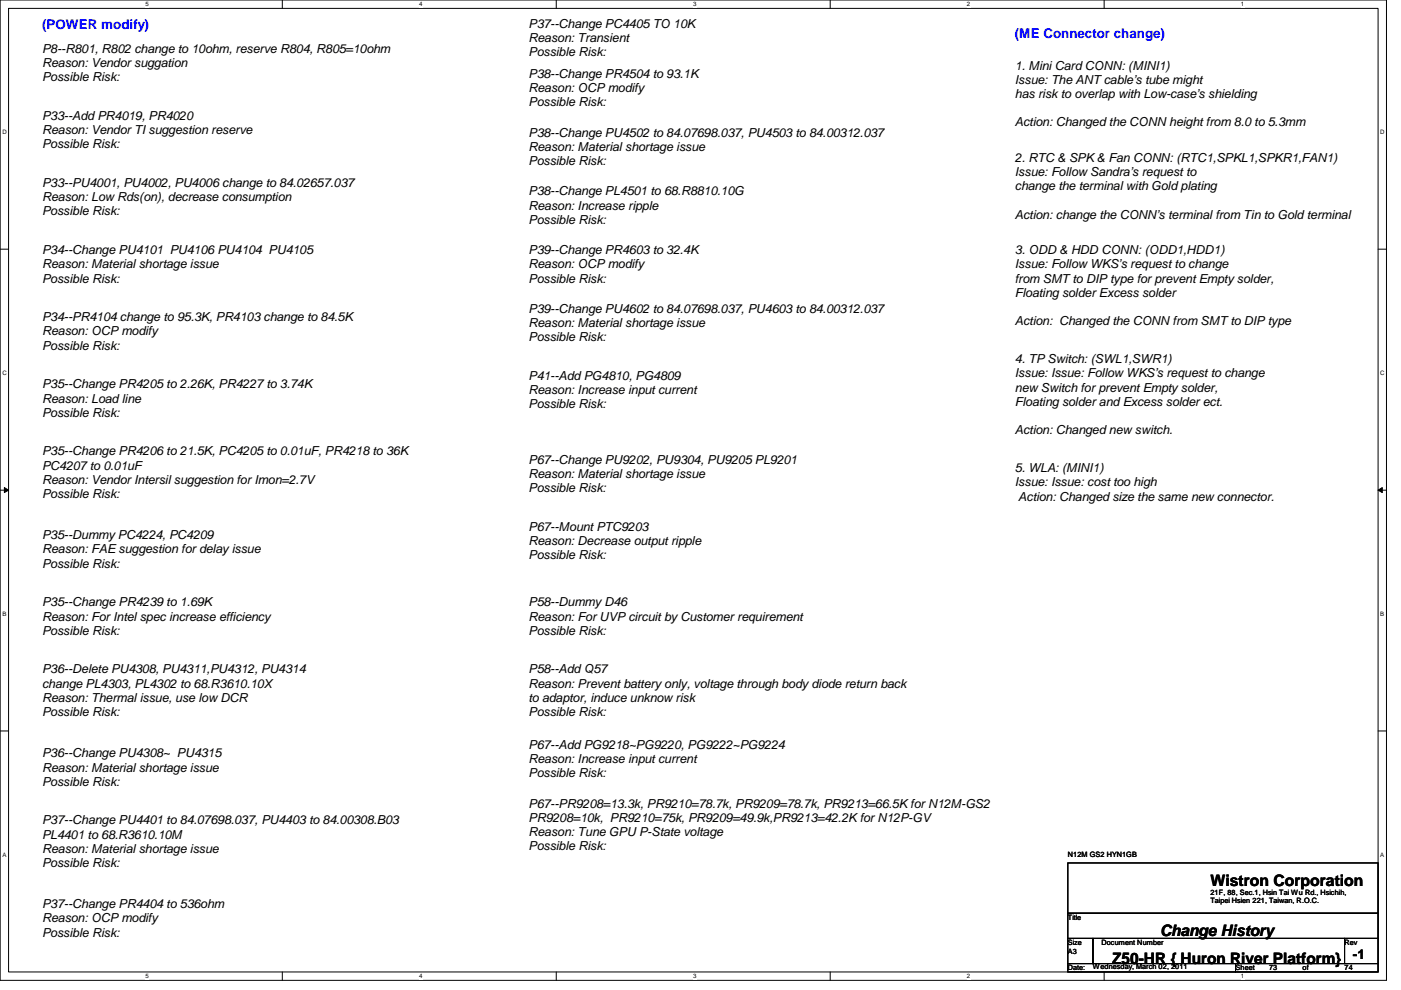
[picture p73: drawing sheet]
<svg xmlns="http://www.w3.org/2000/svg" width="297mm" height="210mm" viewBox="0 0 297 210" stroke-linecap="round" stroke-linejoin="round" font-family="sans-serif">
<defs><g id="words">
<g font-size="3.3">
<text x="256.6" y="187.9">Wistron Corporation</text>
<text x="246" y="198.5">Change History</text>
<text x="235.8" y="204.4">Z50-HR { Huron River Platform}</text>
</g>
<g font-size="2.8" fill="#00f">
<text x="8.9" y="6.2">(POWER modify)</text>
<text x="215.2" y="8">(ME Connector change)</text>
</g>
<text font-size="2.8" x="286.8" y="203.4">-1</text>
<g font-size="2.6">
<text x="112.1" y="5.9">P37--Change PC4405 TO 10K</text>
<text x="8.9" y="11.2">P8--R801, R802 change to 10ohm, reserve R804, R805=10ohm</text>
<text x="112.1" y="8.9">Reason: Transient</text>
<text x="112.1" y="11.9">Possible Risk:</text>
<text x="8.9" y="14.2">Reason: Vendor suggation</text>
<text x="8.9" y="17.2">Possible Risk:</text>
<text x="112.1" y="16.6">P38--Change PR4504 to 93.1K</text>
<text x="215.2" y="14.8">1. Mini Card CONN: (MINI1)</text>
<text x="215.2" y="17.8">Issue: The ANT cable’s tube might</text>
<text x="112.1" y="19.6">Reason: OCP modify</text>
<text x="112.1" y="22.6">Possible Risk:</text>
<text x="215.2" y="20.8">has risk to overlap with Low-case’s shielding</text>
<text x="8.9" y="25.4">P33--Add PR4019, PR4020</text>
<text x="8.9" y="28.4">Reason: Vendor TI suggestion reserve</text>
<text x="112.1" y="29">P38--Change PU4502 to 84.07698.037, PU4503 to 84.00312.037</text>
<text x="215.2" y="26.8">Action: Changed the CONN height from 8.0 to 5.3mm</text>
<text x="8.9" y="31.5">Possible Risk:</text>
<text x="112.1" y="32">Reason: Material shortage issue</text>
<text x="112.1" y="35">Possible Risk:</text>
<text x="215.2" y="34.3">2. RTC &amp; SPK &amp; Fan CONN: (RTC1,SPKL1,SPKR1,FAN1)</text>
<text x="8.9" y="39.7">P33--PU4001, PU4002, PU4006 change to 84.02657.037</text>
<text x="112.1" y="41.4">P38--Change PL4501 to 68.R8810.10G</text>
<text x="215.2" y="37.3">Issue: Follow Sandra’s request to</text>
<text x="215.2" y="40.3">change the terminal with Gold plating</text>
<text x="8.9" y="42.7">Reason: Low Rds(on), decrease consumption</text>
<text x="8.9" y="45.7">Possible Risk:</text>
<text x="112.1" y="44.4">Reason: Increase ripple</text>
<text x="112.1" y="47.5">Possible Risk:</text>
<text x="215.2" y="46.4">Action: change the CONN’s terminal from Tin to Gold terminal</text>
<text x="8.9" y="53.9">P34--Change PU4101 PU4106 PU4104 PU4105</text>
<text x="112.1" y="53.9">P39--Change PR4603 to 32.4K</text>
<text x="215.2" y="53.9">3. ODD &amp; HDD CONN: (ODD1,HDD1)</text>
<text x="8.9" y="56.9">Reason: Material shortage issue</text>
<text x="8.9" y="59.9">Possible Risk:</text>
<text x="112.1" y="56.9">Reason: OCP modify</text>
<text x="112.1" y="59.9">Possible Risk:</text>
<text x="215.2" y="56.9">Issue: Follow WKS’s request to change</text>
<text x="215.2" y="59.9">from SMT to DIP type for prevent Empty solder,</text>
<text x="215.2" y="62.9">Floating solder Excess solder</text>
<text x="8.9" y="68.1">P34--PR4104 change to 95.3K, PR4103 change to 84.5K</text>
<text x="8.9" y="71.1">Reason: OCP modify</text>
<text x="112.1" y="66.3">P39--Change PU4602 to 84.07698.037, PU4603 to 84.00312.037</text>
<text x="112.1" y="69.3">Reason: Material shortage issue</text>
<text x="215.2" y="68.9">Action: Changed the CONN from SMT to DIP type</text>
<text x="8.9" y="74.1">Possible Risk:</text>
<text x="112.1" y="72.3">Possible Risk:</text>
<text x="215.2" y="77">4. TP Switch: (SWL1,SWR1)</text>
<text x="8.9" y="82.3">P35--Change PR4205 to 2.26K, PR4227 to 3.74K</text>
<text x="112.1" y="80.6">P41--Add PG4810, PG4809</text>
<text x="112.1" y="83.6">Reason: Increase input current</text>
<text x="215.2" y="80">Issue: Issue: Follow WKS’s request to change</text>
<text x="215.2" y="83">new Switch for prevent Empty solder,</text>
<text x="8.9" y="85.3">Reason: Load line</text>
<text x="8.9" y="88.3">Possible Risk:</text>
<text x="112.1" y="86.6">Possible Risk:</text>
<text x="215.2" y="86">Floating solder and Excess solder ect.</text>
<text x="215.2" y="92">Action: Changed new switch.</text>
<text x="8.9" y="96.6">P35--Change PR4206 to 21.5K, PC4205 to 0.01uF, PR4218 to 36K</text>
<text x="8.9" y="99.6">PC4207 to 0.01uF</text>
<text x="112.1" y="98.3">P67--Change PU9202, PU9304, PU9205 PL9201</text>
<text x="112.1" y="101.3">Reason: Material shortage issue</text>
<text x="215.2" y="100.1">5. WLA: (MINI1)</text>
<text x="8.9" y="102.6">Reason: Vendor Intersil suggestion for Imon=2.7V</text>
<text x="8.9" y="105.6">Possible Risk:</text>
<text x="112.1" y="104.4">Possible Risk:</text>
<text x="215.2" y="103.1">Issue: Issue: cost too high</text>
<text x="215.9" y="106.1">Action: Changed size the same new connector.</text>
<text x="112.1" y="112.6">P67--Mount PTC9203</text>
<text x="8.9" y="114.3">P35--Dummy PC4224, PC4209</text>
<text x="8.9" y="117.3">Reason: FAE suggestion for delay issue</text>
<text x="112.1" y="115.6">Reason: Decrease output ripple</text>
<text x="112.1" y="118.6">Possible Risk:</text>
<text x="8.9" y="120.4">Possible Risk:</text>
<text x="8.9" y="128.6">P35--Change PR4239 to 1.69K</text>
<text x="8.9" y="131.6">Reason: For Intel spec increase efficiency</text>
<text x="112.1" y="128.6">P58--Dummy D46</text>
<text x="112.1" y="131.6">Reason: For UVP circuit by Customer requirement</text>
<text x="8.9" y="134.6">Possible Risk:</text>
<text x="112.1" y="134.6">Possible Risk:</text>
<text x="8.9" y="142.8">P36--Delete PU4308, PU4311,PU4312, PU4314</text>
<text x="112.1" y="142.8">P58--Add Q57</text>
<text x="8.9" y="145.8">change PL4303, PL4302 to 68.R3610.10X</text>
<text x="8.9" y="148.8">Reason: Thermal issue, use low DCR</text>
<text x="112.1" y="145.8">Reason: Prevent battery only, voltage through body diode return back</text>
<text x="112.1" y="148.8">to adaptor, induce unknow risk</text>
<text x="8.9" y="151.8">Possible Risk:</text>
<text x="112.1" y="151.8">Possible Risk:</text>
<text x="8.9" y="160.6">P36--Change PU4308~ PU4315</text>
<text x="112.1" y="158.8">P67--Add PG9218~PG9220, PG9222~PG9224</text>
<text x="112.1" y="161.8">Reason: Increase input current</text>
<text x="8.9" y="163.6">Reason: Material shortage issue</text>
<text x="8.9" y="166.6">Possible Risk:</text>
<text x="112.1" y="164.8">Possible Risk:</text>
<text x="112.1" y="171.2">P67--PR9208=13.3k, PR9210=78.7k, PR9209=78.7k, PR9213=66.5K for N12M-GS2</text>
<text x="8.9" y="174.8">P37--Change PU4401 to 84.07698.037, PU4403 to 84.00308.B03</text>
<text x="8.9" y="177.8">PL4401 to 68.R3610.10M</text>
<text x="112.1" y="174.2">PR9208=10k, PR9210=75k, PR9209=49.9k,PR9213=42.2K for N12P-GV</text>
<text x="112.1" y="177.2">Reason: Tune GPU P-State voltage</text>
<text x="8.9" y="180.8">Reason: Material shortage issue</text>
<text x="8.9" y="183.8">Possible Risk:</text>
<text x="112.1" y="180.3">Possible Risk:</text>
<text x="8.9" y="192.6">P37--Change PR4404 to 536ohm</text>
<text x="8.9" y="195.6">Reason: OCP modify</text>
<text x="8.9" y="198.6">Possible Risk:</text>
</g>
<g font-size="1.6">
<text x="226.4" y="181.7">N12M GS2 HYN1GB</text>
<text x="256.6" y="189.7">21F, 88, Sec.1, Hsin Tai Wu Rd., Hsichih,</text>
<text x="256.6" y="191.6">Taipei Hsien 221, Taiwan, R.O.C.</text>
<text x="226.4" y="195.1">Title</text>
<text x="226.4" y="200.4">Size</text>
<text x="226.4" y="202.2">A3</text>
<text x="233.5" y="200.4">Document Number</text>
<text x="285.1" y="200.4">Rev</text>
<text x="226.4" y="205.7">Date:</text>
<text x="231.7" y="205.4">Wednesday, March 02, 2011</text>
<text x="262" y="205.7">Sheet</text>
<text x="269.1" y="205.7">73</text>
<text x="276.2" y="205.7">of</text>
<text x="285.1" y="205.7">74</text>
</g>
<g font-size="1.3">
<text x="30.8" y="1.3">5</text>
<text x="88.9" y="1.3">4</text>
<text x="146.9" y="1.3">3</text>
<text x="205" y="1.3">2</text>
<text x="263.1" y="1.3">1</text>
<text x=".5" y="28.4">D</text>
<text x="292.6" y="28.4">D</text>
<text x=".5" y="79.5">C</text>
<text x="292.6" y="79.5">C</text>
<text x=".5" y="130.6">B</text>
<text x="292.6" y="130.6">B</text>
<text x=".5" y="181.7">A</text>
<text x="292.6" y="181.7">A</text>
<text x="30.8" y="207.4">5</text>
<text x="88.9" y="207.4">4</text>
<text x="146.9" y="207.4">3</text>
<text x="205" y="207.4">2</text>
<text x="263.1" y="207.4">1</text>
</g>
</g></defs>
<path d="M0 0h294v207.9h-294zM1.8 1.8h290.4v204.3h-290.4z" fill="none" stroke="#000" stroke-width=".21"/>
<g fill="#fff">
<path d="M30.8 .2h.7v1.4h-.7z"/>
<path d="M30.8 206.2h.7v1.4h-.7z"/>
</g>
<path d="M59.9 0v1.8M59.9 206.1v1.8" fill="none" stroke="#000" stroke-width=".21"/>
<g fill="#fff">
<path d="M88.9 .2h.6v1.4h-.6z"/>
<path d="M88.9 206.2h.6v1.4h-.6z"/>
</g>
<path d="M117.9 0v1.8M117.9 206.1v1.8" fill="none" stroke="#000" stroke-width=".21"/>
<g fill="#fff">
<path d="M146.9 .2h.7v1.4h-.7z"/>
<path d="M146.9 206.2h.7v1.4h-.7z"/>
</g>
<path d="M176 0v1.8M176 206.1v1.8" fill="none" stroke="#000" stroke-width=".21"/>
<g fill="#fff">
<path d="M205 .2h.7v1.4h-.7z"/>
<path d="M205 206.2h.7v1.4h-.7z"/>
</g>
<path d="M234.1 0v1.8M234.1 206.1v1.8" fill="none" stroke="#000" stroke-width=".21"/>
<g fill="#fff">
<path d="M263.1 .2h.7v1.4h-.7z"/>
<path d="M263.1 206.2h.7v1.4h-.7z"/>
<path d="M.5 27.3h.9v1.4h-.9z"/>
<path d="M292.6 27.3h.9v1.4h-.9z"/>
<path d="M.5 78.4h.9v1.4h-.9z"/>
<path d="M292.6 78.4h.9v1.4h-.9z"/>
</g>
<path d="M0 52.8h1.8M292.2 52.8h1.8" fill="none" stroke="#000" stroke-width=".21"/>
<g fill="#fff">
<path d="M.5 129.5h.8v1.4h-.8z"/>
<path d="M292.6 129.5h.9v1.4h-.9z"/>
</g>
<path d="M0 103.9h1.8M.9 103.4l.9 .5-.9 .5zM292.2 103.9l.9-.5v1zM292.2 103.9h1.8" fill="none" stroke="#000" stroke-width=".21"/>
<path d="M.9 103.4l.9 .5-.9 .5zM292.2 103.9l.9-.5v1z" fill="#000"/>
<g fill="#fff">
<path d="M.5 180.5h.8v1.4h-.8z"/>
<path d="M292.6 180.5h.9v1.4h-.9z"/>
</g>
<path d="M0 155h1.8M292.2 155h1.8M226.4 183h65.8v10.6h-65.8zM226.4 193.6h65.8v5.4h-65.8zM226.4 199h5.3v5.3h-5.3zM231.7 199h53.4v5.3h-53.4zM285.1 199h7.1v5.3h-7.1zM226.4 204.3h35.6v1.8h-35.6zM262 204.3h30.2v1.8h-30.2z" fill="none" stroke="#000" stroke-width=".21"/>
<use href="#words"/>
</svg>
